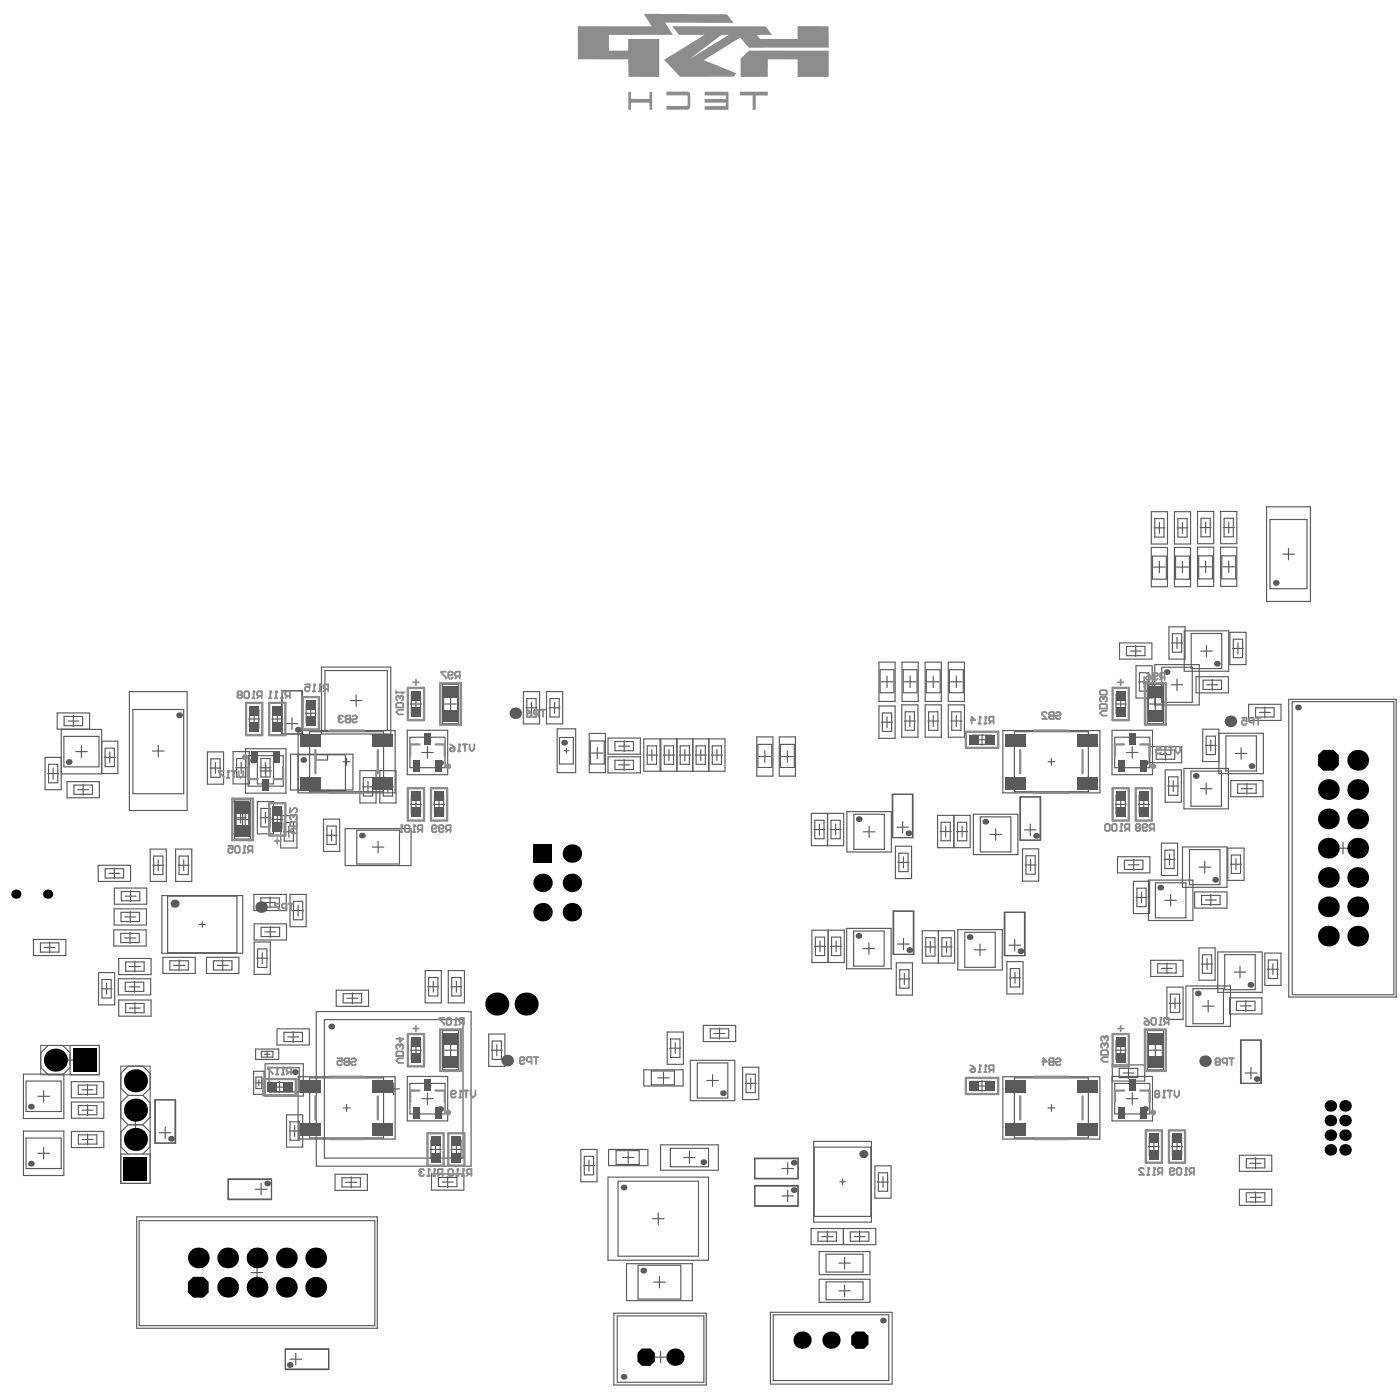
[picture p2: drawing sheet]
<svg xmlns="http://www.w3.org/2000/svg" width="404mm" height="403mm" viewBox="0 0 404 403" stroke-linecap="round" stroke-linejoin="round" font-family="sans-serif">
<g fill="none" stroke="#5a5a5a" stroke-width=".33">
<path d="M331.9 147.5h4.7v9.3h-4.7zM331.9 157.8h4.7v11.3h-4.7zM332.6 152.1h3.2M332.9 149.5h2.7v5.3h-2.7zM334.2 150.6v3.1M338.5 147.5h4.7v9.3h-4.7zM338.5 157.8h4.7v11.3h-4.7zM339.3 152.1h3.2M339.5 149.5h2.7v5.3h-2.7zM340.9 150.6v3.1M345.2 147.4h4.7v9.3h-4.7zM345.2 157.7h4.7v11.3h-4.7z"/>
<path d="M346 152.1h3.1M346.2 149.4h2.7v5.3h-2.7zM347.5 150.5v3.1M351.9 147.4h4.6v9.3h-4.6zM351.9 157.7h4.6v11.3h-4.6zM352.6 152.1h3.2M352.9 149.4h2.6v5.3h-2.6zM354.2 150.5v3.1M365.1 146.1h12.7v27.2h-12.7zM366.1 149.7h10.7v20h-10.7zM369.8 159.7h3.3M371.4 158v3.4"/>
<path d="M332.2 160.3h4v6.6h-4zM332.6 163.4h3.3M334.2 161.8v3.3M338.9 160.3h4v6.6h-4zM339.2 163.4h3.3M340.9 161.8v3.3M345.5 160.2h4v6.7h-4zM345.9 163.4h3.3M347.5 161.7v3.3M352.2 160.2h4v6.7h-4zM352.5 163.4h3.4M354.2 161.7v3.3"/>
<path d="M37.3 199.3h16.7v34.3h-16.7zM81.2 199.1h6v12.5h-6zM81.3 199.1v12.5M87 199.1v12.5M92.7 192.3h20v19.3h-20zM117.6 198.3h4.6v9.3h-4.6zM127.6 197.3h4.6v11.3h-4.6zM127.9 199.8h4v6.6h-4zM150.9 199.3h4.6v9.4h-4.6zM157.5 199.3h4.7v9.4h-4.7zM253.4 190.9h4.6v11.3h-4.6zM253.7 193h4v6.7h-4z"/>
<path d="M254 196.5h3.4M255.7 194.8v3.4M260 190.9h4.7v11.3h-4.7zM260.4 193h4v6.7h-4zM260.7 196.5h3.3M262.4 194.8v3.4M266.7 190.9h4.7v11.3h-4.7zM267 193h4v6.7h-4zM267.4 196.5h3.3M269 194.8v3.4M273.4 190.9h4.6v11.3h-4.6zM273.7 193h4v6.7h-4z"/>
<path d="M274 196.5h3.3M275.7 194.8v3.4M320.7 198.3h4.7v9.3h-4.7zM322.7 185.3h9.4v4.7h-9.4zM324.7 186.3h5.4v2.7h-5.4zM325.8 187.6h3.2M327.4 186.1v3.1M327.5 191.9h4.6v9.3h-4.6zM328.2 196.5h3.2M328.5 193.9h2.6v5.3h-2.6zM329.8 195v3.1M330.7 197.3h4.7v11.3h-4.7z"/>
<path d="M331.1 199.8h4v6.6h-4zM332.9 191.6h12.8v11.6h-12.8zM334.9 192.3h8.8v10.1h-8.8zM337 180.7h4.6v9.3h-4.6zM337.6 197.4h3.4M337.7 185.3h3.2M338 182.7h2.6v5.3h-2.6zM339.3 183.7v3.2M339.3 195.7v3.3M341.4 181.8h12.8v11.7h-12.8zM343.4 182.6h8.8v10.1h-8.8zM344.8 195h9.3v4.7h-9.3z"/>
<path d="M346.1 187.6h3.4M346.8 196h5.3v2.7h-5.3zM347.8 186v3.3M347.9 197.4h3.1M349.5 195.8v3.2M354.5 182.2h4.7v9.4h-4.7zM355.3 186.9h3.1M355.5 184.2h2.7v5.4h-2.7zM356.9 185.3v3.2M16.5 205.5h9.3v4.6h-9.3zM17.7 218.3h-4.7v9.3h4.7v-17.4h11.6v12.8h-11.6M18.4 212.2h10.1v8.8h-10.1z"/>
<path d="M18.5 206.5h5.3v2.6h-5.3zM19.6 207.8h3.1M21.1 206.2v3.2M21.8 216.6h3.3M23.5 215v3.3M29.3 213.6h4.7v9.4h-4.7M30.1 218.3h3.1M30.3 215.6h2.7v5.4h-2.7zM31.6 216.7v3.2M38.3 204.5h14.7v24.3h-14.7zM44 216.5h3.3M45.6 214.8v3.3"/>
<path d="M59.8 216.7h4.6v9.3h-4.6zM60.8 218.7h2.6v5.3h-2.6zM62.1 219.8v3.2M67.2 216.6h4.7v9.3h-4.7zM68.2 218.6h2.7v5.4h-2.7zM69.5 219.7v3.2M70.8 215.8h11.6v12.8h-11.6zM70.9 202.6h4.7v9.3h-4.7zM71.5 217.8h10.2v8.8h-10.2zM71.7 207.2h3.2M71.9 204.6h2.7v5.3h-2.7zM73.3 205.7v3.1"/>
<path d="M74.2 216.6h4.7v9.3h-4.7zM75.2 218.6h2.7v5.4h-2.7zM76.5 219.7v3.2M77.6 202.6h4.7v9.3h-4.7zM78.4 207.2h3.1M78.6 204.6h2.7v5.3h-2.7zM79.9 205.7v3.1M82.5 208.6h3.3M83.8 217.4h17.9v10.3h-17.9zM84.2 206.9v3.3M85.9 217.5h13.7v10.4h-13.7M85.9 210.6h28v17.9h-28z"/>
<path d="M87.3 200.9h4.6v9.3h-4.6zM88 205.6h3.2M88.3 202.9h2.6v5.3h-2.6zM89.3 210.9h21.3v17.3h-21.3zM89.6 204v3.2M91.1 217.5v1.5h3.3v-1.5M93.7 210.6v-17.3h18v17.3M98.9 219.5h2M99.9 218.5v2M101 201.9h3.3M102.7 200.3v3.3M117.4 210.5h11.7v12.8h-11.7z"/>
<path d="M118.2 212.5h10.1v8.8h-10.1zM118.3 202.9h3.2M118.6 200.3h2.6v5.3h-2.6zM119.9 201.3v3.2M121.6 216.9h3.3M123.2 215.2v3.3M128.2 202.9h3.4M129.9 201.2v3.4M151.6 204h3.2M151.9 201.3h2.6v5.4h-2.6zM153.2 202.4v3.2M158.3 204h3.1"/>
<path d="M158.5 201.3h2.7v5.4h-2.7zM159.9 202.4v3.2M160.6 210.1h5.3v12.6h-5.3zM161.3 212.6h4v7.6h-4zM162.6 216.4h1.3M163.3 215.7v1.3M169.9 211.4h4.6v11.3h-4.6zM170.2 213.6h4v6.6h-4zM170.5 217h3.4M172.2 215.4v3.3M175.3 212.7h9.3v4.7h-9.3zM175.3 218.1h9.3v4.7h-9.3z"/>
<path d="M177.3 213.7h5.3v2.7h-5.3zM177.3 219.1h5.3v2.7h-5.3zM178.4 215.1h3.1M179.9 213.5v3.1M179.9 218.9v3.1M185.6 213h4.7v9.3h-4.7zM186.3 217.6h3.2M186.6 215h2.7v5.3h-2.7zM187.9 216.1v3.1M190.5 213h18.5v9.3h-18.5zM191.3 217.6h3.1M191.5 215h2.7v5.3h-2.7z"/>
<path d="M192.8 216.1v3.1M195.1 213v9.3M195.2 213v9.3M195.8 217.6h3.2M196.1 215h2.6v5.3h-2.6zM197.4 216.1v3.1M199.7 213v9.3M200.4 217.6h3.2M200.7 215h2.6v5.3h-2.6zM202 216.1v3.1M204.3 213v9.3M205.1 217.6h3.1"/>
<path d="M205.3 215h2.7v5.3h-2.7zM206.7 216.1v3.1M218.1 212.4h4.7v11.3h-4.7zM218.5 214.6h4v6.6h-4zM218.8 218h3.3M220.5 216.4v3.3M224.6 212.4h4.7v11.3h-4.7zM225 214.6h4v6.6h-4zM225.3 218h3.3M227 216.4v3.3M253.4 203.5h4.6v9.3h-4.6zM254.1 208.2h3.2"/>
<path d="M254.4 205.5h2.6v5.3h-2.6zM255.7 206.6v3.1M259.9 203.2h4.7v9.3h-4.7zM260.7 207.8h3.2M260.9 205.2h2.7v5.3h-2.7zM262.3 206.2v3.2M266.7 203.2h4.7v9.3h-4.7zM267.4 207.8h3.2M267.7 205.2h2.7v5.3h-2.7zM269 206.2v3.2M273.4 203.2h4.6v9.3h-4.6zM274.1 207.8h3.2"/>
<path d="M274.4 205.2h2.6v5.3h-2.6zM275.7 206.2v3.2M278.4 210.9h9.4v4.7h-9.4zM280.4 211.9h5.4v2.7h-5.4zM281.5 213.2h3.2M283.1 211.6v3.2M289.1 210.6h28v17.9h-28zM292.4 210.9h21.3v17.3h-21.3zM302.1 219.5h2M303.1 218.5v2M320.6 210.5h11.6v12.8h-11.6zM321.3 212.5h10.2v8.8h-10.2z"/>
<path d="M321.5 202.9h3.1M321.7 200.3h2.7v5.3h-2.7zM323.1 201.3v3.2M324.7 216.9h3.4M326.4 215.2v3.3M331.3 215.2h9.3v4.6h-9.3zM331.4 202.9h3.3M333.1 201.2v3.4M333.3 216.2h5.3v2.6h-5.3zM334.4 217.5h3.1M336 215.9v3.2M347.5 214.8h3.1"/>
<path d="M347.7 212.2h2.7v5.3h-2.7zM349 213.3v3.1M351.4 211.3h12.8v11.7h-12.8v-12.8h-4.7v9.3h4.7M353.4 212.1h8.8v10.1h-8.8zM356.1 217.2h3.3M357.8 215.5v3.3M359.9 203h9.4v4.7h-9.4zM361.9 204h5.4v2.7h-5.4zM363 205.3h3.2M364.6 203.7v3.2M371.5 201.6h31v85.8h-31zM372.5 202.2h29.3v84.5h-29.3z"/>
<path d="M13.7 223h3.2M14 220.3h2.7v5.3h-2.7zM15.3 221.4v3.1M19.3 225.3h9.3v4.6h-9.3zM21.3 226.3h5.3v2.6h-5.3zM22.4 227.6h3.2M24 226v3.2M60.5 221.4h3.2M67 231h4.7v9.3h-4.7zM67.6 230.5h4.7v11.3h-4.7zM67.8 235.7h3.1M67.9 221.3h3.2"/>
<path d="M67.9 232.7h4v6.6h-4zM68 233h2.7v5.3h-2.7zM68.3 236.2h3.3M69.4 234.1v3.2M69.9 234.5v3.3M74.2 231h4.7v9.3h-4.7zM74.9 221.3h3.2M74.9 235.7h3.2M74.9 222.2h3.4M75.2 233h2.7v5.3h-2.7zM76.5 234.1v3.2M76.6 220.5v3.4"/>
<path d="M77.6 231.5h4.7v9.3h-4.7zM78.4 236.2h3.1M78.6 233.5h2.7v5.3h-2.7zM79.9 234.6v3.2M80.9 235.1h4.7v9.3h-4.7zM81.7 239.7h3.1M81.9 237.1h2.7v5.3h-2.7zM83.3 238.2v3.1M93.3 236.1h4.6v9.3h-4.6zM94.3 238.1h2.6v5.3h-2.6zM95.6 239.2v3.1M99.5 238.8h19v10.7h-19z"/>
<path d="M102.8 239.3h12.4v9.7h-12.4zM103.7 222.1h4.7v9.3h-4.7zM104.5 226.8h3.2M104.7 224.1h2.7v5.3h-2.7zM106.1 225.2v3.2M109.5 222.1h4.7v9.3h-4.7zM110.2 226.8h3.2M110.5 224.1h2.7v5.3h-2.7zM111.8 225.2v3.2M117.6 227.2h4.6v9.3h-4.6zM118.3 231.8h3.2M118.6 229.2h2.6v5.3h-2.6z"/>
<path d="M119.9 230.3v3.1M124.2 227.2h4.7v9.3h-4.7zM125 231.8h3.1M125.2 229.2h2.7v5.3h-2.7zM126.6 230.3v3.1M178.4 220.5h3.1M233.9 234.4h9.3v9.3h-9.3zM234.6 239.1h3.2M234.9 236.4h2.7v5.3h-2.7zM236.2 237.5v3.2M238.5 234.4v9.3M239.3 239.1h3.2"/>
<path d="M239.5 236.4h2.7v5.3h-2.7zM240.9 237.5v3.2M244.1 233.9h12.9v11.7h-12.9zM246.1 234.7h8.8v10.1h-8.8zM248.9 239.7h3.3M250.5 238.1v3.3M257.2 228.9h6v12.5h-6zM257.4 228.9v12.5M258.5 238.4h3.4M260.2 236.8v3.3M263 228.9v12.5M270.3 235h4.6v9.3h-4.6z"/>
<path d="M271 239.7h3.2M271.3 237h2.6v5.3h-2.6zM272.6 238.1v3.1M275 235h4.7v9.3h-4.7zM275.8 239.7h3.1M276 237h2.7v5.3h-2.7zM277.3 238.1v3.1M280.6 234.7h12.8v11.6h-12.8zM282.6 235.4h8.8v10.2h-8.8zM287 238.8v3.4M294 229.7h6v12.5h-6zM294.2 229.7v12.5"/>
<path d="M295.3 239.2h3.4M297 237.5v3.3M299.8 229.7v12.5M320.7 227.2h4.7v9.3h-4.7zM321.5 231.8h3.1M321.7 229.2h2.7v5.3h-2.7zM323.1 230.3v3.1M327.4 227.2h4.7v9.3h-4.7zM328.1 231.8h3.2M328.4 229.2h2.7v5.3h-2.7zM329.7 230.3v3.1M335.9 221.9h4.6v9.3h-4.6z"/>
<path d="M336.6 226.6h3.2M336.9 223.9h2.6v5.3h-2.6zM338.2 225v3.1M341.3 221.5h12.8v11.6h-12.8zM343.3 222.3h8.8v10.1h-8.8zM346 227.3h3.4M347.7 225.6v3.4M354.8 225h9.3v4.6h-9.3zM356.8 226h5.3v2.6h-5.3zM357.9 227.3h3.1M359.4 225.7v3.2M28.3 249.4h9.3v4.7h-9.3z"/>
<path d="M30.3 250.4h5.3v2.7h-5.3zM31.4 251.7h3.2M33 250.1v3.2M33 256h9.3v4.6h-9.3zM35 257h5.3v2.6h-5.3zM36.1 258.3h3.1M37.6 256.7v3.2M43.3 244.7h4.7v9.4h-4.7zM44 249.4h3.2M44.3 246.7h2.7v5.4h-2.7zM45.6 247.8v3.2M46.7 258.1h23.3v16.7h-23.3z"/>
<path d="M48.3 258.3h20v16.3h-20zM50.6 244.7h4.7v9.4h-4.7zM51.4 249.4h3.1M51.6 246.7h2.7v5.4h-2.7zM53 247.8v3.2M73.2 257.8h9.3v4.6h-9.3zM75.2 258.8h5.3v2.7h-5.3zM77.9 258.5v3.2M83.6 257.8h4.7v9.3h-4.7zM84.6 259.8h2.7v5.3h-2.7zM94 240.7h3.2M107.3 244.2h3.4"/>
<path d="M109 242.5v3.3M258.1 243.9h4.7v9.3h-4.7zM258.9 248.6h3.1M259.1 245.9h2.7v5.3h-2.7zM260.4 247v3.1M285.3 240.5h3.4M294.8 244.7h4.6v9.3h-4.6zM295.5 249.3h3.2M295.8 246.7h2.6v5.3h-2.6zM297.1 247.7v3.2M322.1 246.9h9.4v4.7h-9.4zM324.1 247.9h5.4v2.7h-5.4z"/>
<path d="M325.2 249.3h3.2M326.7 254h4.7v9.3h-4.7zM326.8 247.7v3.1M327.5 258.7h3.1M327.7 256h2.7v5.3h-2.7zM329.1 257.1v3.1M331.1 253.7h12.8v11.6h-12.8zM333.1 254.4h8.8v10.1h-8.8zM334.8 243h4.7v9.3h-4.7zM335.6 247.7h3.1M335.8 259.5h3.3M335.8 245h2.7v5.3h-2.7z"/>
<path d="M337.1 246.1v3.2M337.5 257.8v3.4M340.9 244.1h12.8v11.6h-12.8zM342.9 244.9h8.8v10.1h-8.8zM344.4 257.1h9.3v4.6h-9.3zM345.6 249.9h3.4M346.4 258.1h5.3v2.6h-5.3zM347.3 248.3v3.3M347.5 259.4h3.1M349 257.8v3.2M354 244.4h4.6v9.4h-4.6zM354.7 249.1h3.2"/>
<path d="M355 246.4h2.6v5.4h-2.6zM356.3 247.5v3.2M385.5 244.5h3.3M387.2 242.8v3.3M9.7 270.8h9.3v4.6h-9.3zM11.7 271.8h5.3v2.6h-5.3zM12.7 273.1h3.2M14.3 271.5v3.2M32.8 268h9.3v4.7h-9.3zM32.9 262h9.3v4.6h-9.3zM34.2 276.3h9.3v4.6h-9.3zM34.8 269h5.3v2.7h-5.3z"/>
<path d="M34.9 262.9h5.3v2.7h-5.3zM35.9 270.3h3.2M36 264.3h3.1M36.2 277.3h5.3v2.6h-5.3zM37.3 278.6h3.2M37.5 268.8v3.1M37.6 262.7v3.2M38.9 277v3.2M47 275.9h9.3v4.7h-9.3zM49 276.9h5.3v2.7h-5.3zM50 278.2h3.2M51.6 276.7v3.1"/>
<path d="M57.5 266.4h1.6M58.3 265.6v1.7M59.5 275.9h9.4v4.7h-9.4zM61.5 276.9h5.4v2.7h-5.4zM62.6 278.2h3.2M64.2 276.7v3.1M73.3 271.5h4.6v9.3h-4.6zM73.3 266.3h9.3v4.6h-9.3zM74 276.2h3.2M74.3 273.5h2.6v5.3h-2.6zM75.3 267.3h5.3v2.6h-5.3zM75.6 274.6v3.1"/>
<path d="M76.3 260.1h3.1M76.4 268.6h3.1M77.9 267v3.2M84.3 262.4h3.2M85.9 260.9v3.1M122.6 279.7h4.6v9.4h-4.6zM129.2 279.7h4.7v9.4h-4.7zM234.1 268.1h9.3v9.3h-9.3zM234.8 272.8h3.2M235.1 270.1h2.6v5.3h-2.6zM236.4 271.2v3.1M238.7 268.1v9.3"/>
<path d="M239.5 272.8h3.1M239.7 270.1h2.7v5.3h-2.7zM241 271.2v3.1M244.1 267.6h12.8v11.6h-12.8zM246.1 268.3h8.8v10.2h-8.8zM248.8 273.4h3.3M250.5 271.7v3.4M257.5 262.6h5.9v12.5h-5.9zM257.6 262.6v12.5M258.4 277.5h4.6v9.3h-4.6zM258.8 272.1h3.3M259.4 279.5h2.6v5.3h-2.6z"/>
<path d="M260.4 270.4v3.4M263.3 262.6v12.5M265.9 268.3h9.3v9.3h-9.3zM266.6 272.9h3.2M266.9 270.3h2.6v5.3h-2.6zM268.2 271.3v3.2M270.5 268.3v9.3M271.3 272.9h3.1M271.5 270.3h2.7v5.3h-2.7zM272.9 271.3v3.2M276.1 267.9h12.8v11.7h-12.8zM278.1 268.7h8.8v10.1h-8.8z"/>
<path d="M280.8 273.8h3.4M282.5 272.1v3.3M289.5 262.9h6v12.5h-6zM289.7 262.9v12.5M290.3 277.2h4.6v9.3h-4.6zM290.8 272.4h3.4M291.3 279.2h2.6v5.3h-2.6zM292.5 270.8v3.3M295.3 262.9v12.5M331.7 276.8h9.3v4.6h-9.3zM333.7 277.8h5.3v2.6h-5.3zM334.8 279.1h3.2"/>
<path d="M336.4 277.5v3.2M345.6 273.2h4.7v9.3h-4.7zM346.4 277.9h3.1M346.6 275.2h2.7v5.3h-2.7zM348 276.3v3.1M351 274.4h12.9v11.6h-12.9zM353.1 275.1h8.7v10.1h-8.7zM357.4 278.5v3.4M364.6 274.7h4.7v9.3h-4.7zM365.4 279.4h3.1M365.6 276.7h2.7v5.3h-2.7zM366.9 277.8v3.1"/>
<path d="M28.4 280.3h4.7v9.3h-4.7zM29.1 285h3.2M29.4 282.3h2.7v5.3h-2.7zM30.7 283.4v3.2M34.1 282.1h9.3v4.7h-9.3zM34.2 288.2h9.3v4.7h-9.3zM36.1 283.1h5.3v2.7h-5.3zM36.2 289.2h5.3v2.7h-5.3zM37.2 284.4h3.2M37.3 290.6h3.2M38.8 282.9v3.1M38.9 289v3.1"/>
<path d="M79.8 296.5h9.4v4.7h-9.4zM81.8 297.5h5.4v2.7h-5.4zM82.9 298.9h3.2M84.5 297.3v3.2M91.2 291.6h44.6v44.5h-44.6zM93.5 293.9h40v39.9h-40zM96.9 285.4h9.3v4.7h-9.3zM98.9 286.4h5.3v2.7h-5.3zM100 287.7h3.2M101.6 286.1v3.2M117.6 298h4.6v9.4h-4.6zM123.3 284.4h3.2"/>
<path d="M123.6 281.7h2.6v5.4h-2.6zM124.9 282.8v3.2M127.6 297h4.6v11.4h-4.6zM127.9 299.5h4v6.7h-4zM130 284.4h3.1M130.2 281.7h2.7v5.4h-2.7zM131.6 282.8v3.2M140.9 298h4.6v9.4h-4.6zM192.3 297.5h4.7v9.3h-4.7zM193.3 299.5h2.7v5.3h-2.7zM202.7 295.5h9.4v4.7h-9.4zM204.7 296.5h5.4v2.7h-5.4z"/>
<path d="M205.8 297.9h3.2M207.4 296.3v3.2M259.1 282.2h3.2M260.7 280.6v3.1M291 281.8h3.2M292.6 280.2v3.2M320.7 298h4.7v9.4h-4.7zM330.7 297h4.7v11.4h-4.7zM331.1 299.5h4v6.7h-4zM336.4 284.5h4.6v9.3h-4.6zM337.1 289.2h3.2M337.4 286.5h2.6v5.3h-2.6z"/>
<path d="M338.7 287.6v3.2M341.9 284.2h12.8v11.6h-12.8zM343.9 285h8.8v10.1h-8.8zM346.6 290h3.4M348.3 288.3v3.4M354.5 287.6h9.3v4.7h-9.3zM355.8 280.2h3.3M356.5 288.6h5.3v2.7h-5.3zM357.5 289.9h3.2M357.6 299.8h6v12.5h-6zM357.8 299.8v12.5M359.1 288.3v3.2"/>
<path d="M363.4 299.8v12.5M6.8 309.6h11.6v12.8h-11.6zM7.5 311.6h10.1v8.8h-10.1zM10.9 316h3.3M12.6 314.3v3.3M18.5 305.6h3.4M20.2 301.3h8.5v8.5h-8.5zM20.2 303.4l-2.1-2.1h-4.2l-2.2 2.1v4.3l2.2 2.1h4.2l2.1-2.1M20.6 311.8h9.3v4.6h-9.3zM20.6 317.6h9.3v4.7h-9.3zM22.6 312.8h5.3v2.6h-5.3zM22.6 318.6h5.3v2.7h-5.3z"/>
<path d="M23.6 314.1h3.2M23.7 320h3.1M25.2 312.5v3.2M25.3 318.4v3.2M36.9 315.7l-2.1-2.1v-4.2l2.1-2.1h4.3l2.1 2.1v4.2l-2.1 2.1M36.9 315.7l-2.1 2.1v4.3l2.1 2.1M36.9 315.7h4.3M41.2 315.7l2.1 2.1v4.3l-2.1 2.1M44.6 317h6v12.5h-6zM44.8 317v12.5M50.5 317v12.5M73.1 308.8h3v6.6h-3z"/>
<path d="M73.7 302.4h6.6v3h-6.6zM73.8 312.1h1.6M73.8 310.4h1.6v3.4h-1.6zM74.6 311.3v1.6M75.4 303h3.3v1.7h-3.3zM75.9 311h9.4v4.7h-9.4zM76.2 303.9h1.7M76.4 306.6h11v9.3h-11zM77 303v1.7M77.6 307.8h8.7v7h-8.7zM77.9 312h5.4v2.7h-5.4zM79 313.3h3.2"/>
<path d="M80.6 311.8v3.1M85.9 310.3h28v18h-28zM89.3 310.7h21.3v17.3h-21.3zM98.9 319.3h2M99.9 318.3v2M111.8 313.8h3.4M113.5 312.2v3.3M117.4 310.3h11.7v12.8h-11.7zM118.2 312.3h10.1v8.8h-10.1zM118.3 302.7h3.2M118.6 300h2.6v5.4h-2.6zM119.9 301.1v3.2"/>
<path d="M121.6 316.7h3.3M123.2 315v3.3M128.2 302.7h3.4M129.9 301v3.4M141.6 302.7h3.2M141.9 300h2.6v5.4h-2.6zM143.2 301.1v3.2M185.6 308.4h11.3v4.6h-11.3zM187.8 308.7h6.6v4h-6.6zM189.6 310.7h3.3M191.3 309v3.3M193.1 302.1h3.2"/>
<path d="M194.7 300.5v3.2M199 305.6h12.8v11.6h-12.8zM201 306.4h8.8v10.1h-8.8zM203.7 311.4h3.4M205.4 309.8v3.3M214.1 307.6h4.6v9.3h-4.6zM214.8 312.3h3.2M215.1 309.6h2.6v5.3h-2.6zM216.4 310.7v3.1M278.4 310.7h9.4v4.6h-9.4zM280.4 311.7h5.4v2.6h-5.4zM281.5 313h3.2"/>
<path d="M283.1 311.4v3.2M289.1 310.3h28v18h-28zM292.4 310.7h21.3v17.3h-21.3zM302.1 319.3h2M303.1 318.3v2M320.6 310.3h11.6v12.8h-11.6zM320.6 306.9h9.4v4.7h-9.4zM321.3 312.3h10.2v8.8h-10.2zM321.5 302.7h3.1M321.7 300h2.7v5.4h-2.7zM322.6 307.9h5.4v2.7h-5.4zM323.1 301.1v3.2"/>
<path d="M323.7 309.3h3.2M324.7 316.7h3.4M325.3 307.7v3.1M326.4 315v3.3M331.4 302.7h3.3M333.1 301v3.4M358.9 309.3h3.4M360.6 307.6v3.3M6.8 326h11.6v12.8h-11.6zM7.5 328h10.1v8.8h-10.1zM10.9 332.4h3.3M12.6 330.7v3.4"/>
<path d="M20.6 326.1h9.3v4.6h-9.3zM22.6 327.1h5.3v2.7h-5.3zM23.7 328.4h3.1M25.3 326.8v3.2M34.8 332.6h8.5v8.5h-8.5zM36.9 324.2h4.3M36.9 324.2l-2.1 2.1v4.2l2.1 2.1M39.1 322.5v3.3M41.2 324.2l2.1 2.1v4.2l-2.1 2.1M46 326.5h3.3M47.6 324.8v3.3M65.8 339.8h12.5v6h-12.5z"/>
<path d="M65.8 339.9h12.5M82.6 321.3h4.7v9.3h-4.7zM83.3 326h3.2M83.6 323.3h2.7v5.3h-2.7zM84.9 324.4v3.2M96.6 338.5h9.3v4.6h-9.3zM98.6 339.5h5.3v2.6h-5.3zM101.2 339.2v3.2M123.2 326.6h4.7v9.4h-4.7zM124 331.3h3.1M124.2 328.6h2.7v5.4h-2.7zM124.4 338.4h9.3v4.6h-9.3z"/>
<path d="M125.6 329.7v3.2M126.4 339.4h5.3v2.6h-5.3zM129.1 339.1v3.2M129.2 326.6h4.7v9.4h-4.7zM130 331.3h3.1M130.2 328.6h2.7v5.4h-2.7zM131.6 329.7v3.2M167.4 331.3h4.7v9.3h-4.7zM168.2 336h3.2M168.4 333.3h2.7v5.3h-2.7zM169.8 334.4v3.1M175.3 339.3h28.9v23.9h-28.9z"/>
<path d="M175.4 331.3h11.4v4.7h-11.4zM177.6 331.6h6.7v4h-6.7zM179.4 333.6h3.4M181.1 332v3.3M190.4 330h16.7v7.3h-16.7zM193.3 331h10.9v5.3h-10.9zM197.1 333.6h3.3M198.7 332v3.3M217.6 333.8h12.5v6h-12.5zM217.6 339.6h12.5M217.6 334h12.5M225.4 336.8h3.3"/>
<path d="M227.1 335.1v3.4M234.6 329h16.6v23.3h-16.6zM234.7 330.6h16.3v20h-16.3zM242.9 339.8v1.6M252.2 336h4.7v9.4h-4.7zM253.2 338h2.7v5.4h-2.7zM254.5 339.1v3.2M330.3 325.8h4.7v9.3h-4.7zM331.1 330.5h3.1M331.3 327.8h2.7v5.3h-2.7zM332.6 328.9v3.1M337 325.8h4.6v9.3h-4.6z"/>
<path d="M337.7 330.5h3.2M338 327.8h2.6v5.3h-2.6zM339.3 328.9v3.1M357.3 333h9.3v4.6h-9.3zM359.3 334h5.3v2.6h-5.3zM360.4 335.3h3.1M361.9 333.7v3.2M39.4 350.7h69.4v32.1h-69.4zM40.1 351.8h68v30.3h-68zM65.8 345.6h12.5M73.6 342.8h3.3M75.3 341.1v3.3"/>
<path d="M99.7 340.8h3.1M127.5 340.7h3.1M178.2 340.4h23.1v21.7h-23.1zM188.1 351.3h3.3M189.8 349.6v3.3M217.6 341.7h12.5v6h-12.5zM217.6 347.5h12.5M217.6 341.9h12.5M225.4 344.7h3.3M227.1 343v3.4M233.8 354.1h18.7v4.6h-18.7zM235.8 355.1h5.3v2.6h-5.3z"/>
<path d="M236.9 356.4h3.1M238.5 354.8v3.2M242 340.6h1.7M243.1 354.1v4.6M245.1 355.1h5.4v2.6h-5.4zM246.2 356.4h3.2M247.8 354.8v3.2M253 340.7h3.1M357.3 342.8h9.3v4.6h-9.3zM359.3 343.8h5.3v2.6h-5.3zM360.4 345.1h3.1M361.9 343.5v3.2"/>
<path d="M72.4 366.8h3.4M74.1 365.1v3.4M177 378.5h26.6v20.7h-26.6zM177.9 379.3h25v19.1h-25zM180.6 364.2h19v10.7h-19zM183.9 364.7h12.4v9.7h-12.4zM188.4 369.5h3.4M190.1 367.9v3.3M222.1 378.2h35.1v20.7h-35.1zM222.9 378.9h33.3v19h-33.3zM236.1 360.7h14.7v6.7h-14.7zM236.1 368.7h14.7v6.7h-14.7z"/>
<path d="M238.1 361.5h10.7v5.1h-10.7zM238.1 369.5h10.7v5.1h-10.7zM241.8 364.1h3.3M241.8 372h3.3M243.5 362.4v3.3M243.5 370.4v3.3M82.3 388.8h12.5v5.9h-12.5zM82.3 388.9h12.5M82.3 394.6h12.5M83.6 391.8h3.3M85.3 390.1v3.3M188.8 391.2h3.3"/>
<path d="M190.4 389.5v3.3M237.9 386.3h3.3M239.5 384.6v3.3"/>
</g>
<path d="M11.7 301.3h17v8.5h-17zM34.8 307.3h8.5v33.8h-8.5z" fill="none" stroke="#5a5a5a" stroke-width=".29"/>
<g fill="#5a5a5a">
<circle cx="87.4" cy="219" r=".83"/>
<circle cx="374.2" cy="203.9" r=".83"/>
<circle cx="95.5" cy="295.9" r=".83"/>
<circle cx="49.3" cy="328.2" r=".83"/>
<circle cx="345.3" cy="286.3" r=".83"/>
<circle cx="334.5" cy="255.8" r=".83"/>
<circle cx="360.4" cy="283.9" r=".83"/>
<circle cx="344.7" cy="223.7" r=".83"/>
<circle cx="350.3" cy="253.6" r=".83"/>
<circle cx="360.8" cy="220.8" r=".83"/>
<circle cx="367.8" cy="168" r=".83"/>
<circle cx="336.3" cy="193.7" r=".83"/>
<circle cx="350.8" cy="191.3" r=".83"/>
<circle cx="330.1" cy="319.7" r=".83"/>
<circle cx="298.7" cy="240.9" r=".83"/>
<circle cx="284" cy="236.8" r=".83"/>
<circle cx="19.8" cy="219.6" r=".83"/>
<circle cx="8.9" cy="319" r=".83"/>
<circle cx="8.9" cy="335.4" r=".83"/>
<circle cx="179.8" cy="342.3" r=".83"/>
<circle cx="228.8" cy="343" r=".83"/>
<circle cx="228.8" cy="335.1" r=".83"/>
<circle cx="179.8" cy="396.8" r=".83"/>
<circle cx="126.9" cy="219.9" r=".83"/>
<circle cx="362.3" cy="311" r=".83"/>
<circle cx="254.5" cy="380.6" r=".83"/>
<circle cx="248.9" cy="332.6" r="1.16"/>
<circle cx="279.5" cy="270.1" r=".83"/>
<circle cx="294.2" cy="274.2" r=".83"/>
<circle cx="262.1" cy="273.8" r=".83"/>
<circle cx="247.5" cy="269.7" r=".83"/>
<circle cx="247.5" cy="236.1" r=".83"/>
<circle cx="261.9" cy="240.2" r=".83"/>
<circle cx="202.7" cy="335" r=".83"/>
<circle cx="185.4" cy="366.2" r=".83"/>
<circle cx="85.8" cy="210.3" r=".83"/>
<circle cx="104.3" cy="240.8" r=".83"/>
<circle cx="51.6" cy="206.2" r=".83"/>
<circle cx="50.3" cy="260.5" r="1.16"/>
<circle cx="83.5" cy="393.4" r=".83"/>
<circle cx="77" cy="341.1" r=".83"/>
<circle cx="208.4" cy="315.1" r=".83"/>
<circle cx="126.9" cy="319.7" r=".83"/>
<circle cx="85" cy="309" r=".83"/>
<circle cx="162.6" cy="214.1" r=".83"/>
<circle cx="72.9" cy="219.2" r=".83"/>
<circle cx="330.1" cy="219.9" r=".83"/>
</g>
<g fill="#8c8c8c">
<path d="M166.6 7.6h21.2l-2.2-3.6 24 .1 1.8 2.5-19.6-.1 2.2 3.5-18.5 .1 .1 4.5h5.5v-3.4h8.9v11h-8.8l-.1-5.1h-14.5z"/>
<path d="M214.7 15.8l1.1-1.2h23l.1 7.5-8.9 .1-.1-5.1h-4.8h-3.7l-.1 5.1h-7.8v-5.2z"/>
<path d="M213.3 26.4h8v1.1h-3.4v4.1l-.9 .1v-4.2h-3.7z"/>
<path d="M203.1 26.5l6.9-.1v5.3h-6.9v-1.1h6.1l.1-.9-6.2-.1 .1-1.1h6v-.9l-6-.1z"/>
<path d="M192.1 26.4l6.5 .1 .4 .9v3.2l-.3 .8-.5 .2h-6.1v-1.1h6l.1-2.5-.2-.5h-5.9z"/>
<path d="M181.1 26.5h.8v2h5.3v-2h.8v5.1h-.8v-2h-5.3v2l-.8 .1z"/>
<path d="M193.8 7.6l2 2.5h7.3l-11.7 7.1 4.7 4.9h15.4l.7-1-9.3-3.7 10.5-6.6 2.5 3 23-.1-.1-6.1h-8.8l-.1 3.6h-10.8l-.9-1.1 4.3-.1-1.8-2.4zM198.9 16.9l9.1-6.8h2z"/>
</g>
<g fill="none" stroke="#8c8c8c" stroke-width=".67">
<path d="M117.6 198.3h4.6v9.3h-4.6zM126.9 196.9h6v12h-6zM320.7 198.3h4.7v9.3h-4.7zM330.1 196.9h6v12h-6zM70.9 202.6h4.7v9.3h-4.7zM77.6 202.6h4.7v9.3h-4.7zM87.3 200.9h4.6v9.3h-4.6zM90.9 216.2v6.7M94.9 210.6h10M108.9 216.2v6.7M120.9 214.6h-2.7v3.3M125.6 214.6h2.6v3.3"/>
<path d="M278.4 210.9h9.4v4.7h-9.4zM294.1 216.2v6.7M298.1 210.6h10M312.1 216.2v6.7M324.1 214.6h-2.7v3.3M328.7 214.6h2.7v3.3M66.9 230.2h6v12h-6zM71.6 221.2v3.3h2.7M77.6 231.5h4.7v9.3h-4.7zM81.6 221.2v3.3h-2.7M94.9 228.5h10M117.6 227.2h4.6v9.3h-4.6z"/>
<path d="M124.2 227.2h4.7v9.3h-4.7zM298.1 228.5h10M320.7 227.2h4.7v9.3h-4.7zM327.4 227.2h4.7v9.3h-4.7zM117.6 298h4.6v9.4h-4.6zM126.9 296.7h6v12h-6zM320.7 298h4.7v9.4h-4.7zM330.1 296.7h6v12h-6zM75.9 311h9.4v4.7h-9.4zM90.9 316v6.7M94.9 310.3h10M108.9 316v6.7"/>
<path d="M120.9 314.3h-2.7v3.4M125.6 314.3h2.6v3.4M278.4 310.7h9.4v4.6h-9.4zM294.1 316v6.7M298.1 310.3h10M312.1 316v6.7M324.1 314.3h-2.7v3.4M328.7 314.3h2.7v3.4M94.9 328.3h10M123.2 326.6h4.7v9.4h-4.7zM129.2 326.6h4.7v9.4h-4.7zM298.1 328.3h10"/>
<path d="M330.3 325.8h4.7v9.3h-4.7zM337 325.8h4.6v9.3h-4.6z"/>
</g>
<path d="M119.1 196.7h1.6M119.9 195.8v1.7M322.2 196.7h1.7M323.1 195.8v1.7M79.1 242.4h1.7M79.9 241.6v1.6M119.1 296.5h1.6M119.9 295.6v1.7M322.2 296.5h1.7M323.1 295.6v1.7" fill="none" stroke="#8c8c8c" stroke-width=".5"/>
<path d="M132.4 316.3h.7M132.7 314.3v2M133.7 314.3h1.4M134.4 314.3v2M135.7 314.3v1.4l.7 .6 .6-.6v-1.4" fill="none" stroke="#8c8c8c" stroke-width=".53"/>
<circle cx="132.7" cy="314.3" r=".27" fill="#8c8c8c"/>
<path d="M130.1 315.3h1l.3-.3v-.3l-.3-.4h-.7l-.3 .4v1.3l.3 .3h.7l.3-.3M132.7 314.3l.4 .4M335.2 316.3h.7M335.6 314.3v2M336.6 314.3h1.3M337.2 314.3v2M338.5 314.3v1.4l.7 .6 .7-.6v-1.4" fill="none" stroke="#8c8c8c" stroke-width=".53"/>
<circle cx="335.6" cy="314.3" r=".27" fill="#8c8c8c"/>
<path d="M65.4 224.2h.7M65.8 222.2v2M66.8 222.2h1.3M67.4 222.2v2M68.8 222.2v1.3l.6 .7 .7-.7v-1.3M333.2 315.3l-.3-.3v-.3l.3-.4h.7l.3 .4v.3l-.3 .3M333.2 315.3l-.3 .4v.3l.3 .3h.7l.3-.3v-.3l-.3-.4M333.2 315.3h.7M335.6 314.3l.3 .4" fill="none" stroke="#8c8c8c" stroke-width=".53"/>
<circle cx="65.8" cy="222.2" r=".27" fill="#8c8c8c"/>
<path d="M132.1 216.5h.6M132.4 214.6v1.9M133.4 214.6h1.3M134.1 214.6v1.9M135.4 214.6v1.3l.7 .6 .6-.6v-1.3M64.4 222.2h-1.3v.3l1.3 1.4v.3M65.8 222.2l.3 .3" fill="none" stroke="#8c8c8c" stroke-width=".53"/>
<circle cx="132.4" cy="214.6" r=".27" fill="#8c8c8c"/>
<path d="M129.7 214.6l1.4 1M130.1 215.6h1v.6l-.4 .3h-.6l-.4-.3v-.3zM132.4 214.6l.3 .3M335.6 217.2h.6M335.9 215.2v2M336.9 215.2h1.3M337.5 215.2v2M338.9 215.2v1.3l.6 .7 .7-.7v-1.3" fill="none" stroke="#8c8c8c" stroke-width=".53"/>
<circle cx="335.9" cy="215.2" r=".27" fill="#8c8c8c"/>
<path d="M333.2 215.2h1.4v1l-.7-.3h-.3l-.4 .3v.7l.4 .3h.6l.4-.3M335.9 215.2l.3 .4M114.6 303h1.3l.3 .4v1h-2v-1zM115.6 301h.3l.3 .4v.6l-.3 .4M116.2 305h-1.3l-.7 .7 .7 .7h1.3" fill="none" stroke="#8c8c8c" stroke-width=".53"/>
<circle cx="115.6" cy="301" r=".27" fill="#8c8c8c"/>
<path d="M115.2 299v1.4l1-1h-2M115.2 301.4v.3M115.2 301.4l-.3-.4h-.3l-.4 .4v.6l.4 .4M115.6 301l-.4 .4M317.4 303l.3-.3h1.4l.3 .3v1h-2zM318.7 300.7h.4l.3 .3v.7l-.3 .3M319.4 304.7h-1.3l-.7 .7 .7 .6h1.3" fill="none" stroke="#8c8c8c" stroke-width=".53"/>
<circle cx="318.7" cy="300.7" r=".27" fill="#8c8c8c"/>
<path d="M318.7 298.7h.4l.3 .3v.7l-.3 .3M318.4 301v.4M318.4 301l-.3-.3h-.4l-.3 .3v.7l.3 .3M318.7 300.7l-.3 .3" fill="none" stroke="#8c8c8c" stroke-width=".53"/>
<circle cx="318.7" cy="298.7" r=".27" fill="#8c8c8c"/>
<path d="M83.6 237.2l.3-.4h1.4l.3 .4v1h-2zM84.9 234.8h.4l.3 .4v.6l-.3 .4M85.6 238.8h-1.3l-.7 .7 .7 .7h1.3M318.4 299v.4M318.4 299l-.3-.3h-.4l-.3 .3v.7l.3 .3M318.7 298.7l-.3 .3" fill="none" stroke="#8c8c8c" stroke-width=".53"/>
<circle cx="84.9" cy="234.8" r=".27" fill="#8c8c8c"/>
<path d="M114.2 202.9l.4-.3h1.3l.3 .3v1h-2zM115.6 200.6h.3l.3 .3v.7l-.3 .3M116.2 204.6h-1.3l-.7 .6 .7 .7h1.3M83.6 232.8v1.4l1.3-1.4h.4l.3 .4v.6l-.3 .4M84.6 235.2v.3M84.6 235.2l-.3-.4h-.4l-.3 .4v.6l.3 .4M84.9 234.8l-.3 .4" fill="none" stroke="#8c8c8c" stroke-width=".53"/>
<circle cx="115.6" cy="200.6" r=".27" fill="#8c8c8c"/>
<path d="M114.2 199.3v.6M114.2 199.6h2M115.2 200.9v.3M115.2 200.9l-.3-.3h-.3l-.4 .3v.7l.4 .3M115.6 200.6l-.4 .3" fill="none" stroke="#8c8c8c" stroke-width=".53"/>
<circle cx="116.2" cy="199.6" r=".27" fill="#8c8c8c"/>
<path d="M116.2 199.6l-.3 .3M317.4 202.9h1.3l.4 .3v1h-2v-1zM318.4 200.9h.3l.4 .3v.7l-.4 .3M319.1 204.9h-1.4l-.6 .7 .6 .6h1.4" fill="none" stroke="#8c8c8c" stroke-width=".53"/>
<circle cx="318.4" cy="200.9" r=".27" fill="#8c8c8c"/>
<g fill="none" stroke="#8c8c8c" stroke-width=".53">
<path d="M317.4 198.9h1.3l.4 .4v.6l-.4 .4h-1.3l-.3-.4v-.6zM151.9 204.6l1.3 1M152.2 205.6h1v.6l-.3 .4h-.7l-.3-.4v-.3zM155.2 205.9h-1l-.3-.3v-.7l.3-.3h1v2M155.9 204.6h1.3M156.5 204.6v2M318.1 201.2v.4M318.1 201.2l-.4-.3h-.3l-.3 .3v.7l.3 .3M318.4 200.9l-.3 .3M358 206.9h1.4v1l-.7-.3h-.3l-.4 .3v.7l.4 .3h.6l.4-.3M361.4 208.2h-1l-.4-.3v-.7l.4-.3h1v2M362 206.9h1.4"/>
<path d="M362.7 206.9v2M80.6 260.5h-1.3v.3l1.3 1.3v.3M82.6 261.8h-1l-.3-.3v-.7l.3-.3h1v1.9M83.3 260.5h1.3M83.9 260.5v1.9M100.6 305v2h-1l-.3-.3v-.3l.3-.4h1M101.2 305.4l.4-.4h.6l.4 .4v.3l-.4 .3h-.6l-.4 .4v.3l.4 .3h.6l.4-.3M149.9 305.7h1l.3-.3v-.4l-.3-.3h-.7l-.3 .3v1.4l.3 .3h.7l.3-.3M153.2 306h-1l-.3-.3v-.7l.3-.3h1v2M153.9 304.7h1.3M154.5 304.7v2M350.7 306h.7"/>
<path d="M350.7 306l-.3-.3v-.3l.3-.4h.7l.3 .4v.3l-.3 .3M350.7 306l-.3 .4v.3l.3 .3h.7l.3-.3v-.3l-.3-.4M353.7 306.4h-1l-.3-.4v-.6l.3-.4h1v2M354.4 305h1.3M355 305v2"/>
</g>
<circle cx="100.6" cy="306" r=".27" fill="#8c8c8c"/>
<path d="M97.3 305h1.3v1l-.7-.3h-.3l-.3 .3v.7l.3 .3h.7l.3-.3M100.6 305h-1l-.3 .4v.3l.3 .3h1M303.7 305v2h-1l-.3-.3v-.3l.3-.4h1M304.4 305.4l.3-.4h.7l.3 .4v.3l-.3 .3h-.7l-.3 .4v.3l.3 .3h.7l.3-.3" fill="none" stroke="#8c8c8c" stroke-width=".53"/>
<circle cx="303.7" cy="306" r=".27" fill="#8c8c8c"/>
<path d="M100.9 206.2v2h-1l-.3-.3v-.3l.3-.4h1M101.6 206.6l.3-.4h.7l.3 .4v.3l-.3 .3h-.7l-.3 .4v.3l.3 .3h.7l.3-.3M300.4 306h1.3l-1-1v2M303.7 305h-1l-.3 .4v.3l.3 .3h1" fill="none" stroke="#8c8c8c" stroke-width=".53"/>
<circle cx="100.9" cy="207.2" r=".27" fill="#8c8c8c"/>
<path d="M98.9 206.6l-.3-.4h-.7l-.3 .4v.3M100.9 206.2h-1l-.3 .4v.3l.3 .3h1" fill="none" stroke="#8c8c8c" stroke-width=".53"/>
<circle cx="97.6" cy="206.9" r=".27" fill="#8c8c8c"/>
<path d="M97.6 206.9l.3 .3M97.9 207.2h.4M97.9 207.2l-.3 .4v.3l.3 .3h.7l.3-.3M303.7 205.2v2h-1l-.3-.3v-.3l.3-.4h1M304.4 205.6l.3-.4h.7l.3 .4v.3l-.3 .3h-.7l-.3 .4v.3l.3 .3h.7l.3-.3" fill="none" stroke="#8c8c8c" stroke-width=".53"/>
<circle cx="303.7" cy="206.2" r=".27" fill="#8c8c8c"/>
<path d="M301.7 205.6l-.3-.4h-.7l-.3 .4v.3l1.3 1.3h-1.3M303.7 205.2h-1l-.3 .4v.3l.3 .3h1M81.3 309.7h.6M81.6 307.7v2M83.3 309l-.7 .7M83.9 309h-1l-.3-.3v-.7l.3-.3h1v2" fill="none" stroke="#8c8c8c" stroke-width=".53"/>
<circle cx="81.6" cy="307.7" r=".27" fill="#8c8c8c"/>
<path d="M79.6 309.7h.7M79.9 307.7v2M81.6 307.7l.3 .3" fill="none" stroke="#8c8c8c" stroke-width=".53"/>
<circle cx="79.9" cy="307.7" r=".27" fill="#8c8c8c"/>
<path d="M78.6 307.7h-1.3v.3l1.3 1.3v.4M79.9 307.7l.4 .3M283.8 309h.6M284.1 307v2M285.8 308.3l-.7 .7M286.4 308.3h-1l-.3-.3v-.6l.3-.4h1v2" fill="none" stroke="#8c8c8c" stroke-width=".53"/>
<circle cx="284.1" cy="307" r=".27" fill="#8c8c8c"/>
<path d="M282.1 309h.7M282.4 307v2M284.1 307l.3 .4" fill="none" stroke="#8c8c8c" stroke-width=".53"/>
<circle cx="282.4" cy="307" r=".27" fill="#8c8c8c"/>
<path d="M91.9 199.3h.7M92.3 197.3v2M93.9 198.6l-.6 .7M94.6 198.6h-1l-.3-.3v-.7l.3-.3h1v2M279.8 307l1.3 1M279.8 308.3l.3-.3h1v.7l-.3 .3h-.7l-.3-.3zM282.4 307l.4 .4" fill="none" stroke="#8c8c8c" stroke-width=".53"/>
<circle cx="92.3" cy="197.3" r=".27" fill="#8c8c8c"/>
<path d="M90.3 199.3h.6M90.6 197.3v2M92.3 197.3l.3 .3" fill="none" stroke="#8c8c8c" stroke-width=".53"/>
<circle cx="90.6" cy="197.3" r=".27" fill="#8c8c8c"/>
<path d="M87.9 197.3h1.4v1l-.7-.4h-.3l-.4 .4v.6l.4 .4h.6l.4-.4M90.6 197.3l.3 .3M283.8 208.6h.6M284.1 206.6v2M285.8 207.9l-.7 .7M286.4 207.9h-1l-.3-.3v-.7l.3-.3h1v2" fill="none" stroke="#8c8c8c" stroke-width=".53"/>
<circle cx="284.1" cy="206.6" r=".27" fill="#8c8c8c"/>
<path d="M282.1 208.6h.7M282.4 206.6v2M284.1 206.6l.3 .3" fill="none" stroke="#8c8c8c" stroke-width=".53"/>
<circle cx="282.4" cy="206.6" r=".27" fill="#8c8c8c"/>
<path d="M279.8 207.6h1.3l-1-1v2M282.4 206.6l.4 .3M124.9 338.9h.7M125.2 337v1.9M126.9 338.3l-.7 .6M127.6 338.3h-1l-.4-.3v-.7l.4-.3h1v1.9" fill="none" stroke="#8c8c8c" stroke-width=".53"/>
<circle cx="125.2" cy="337" r=".27" fill="#8c8c8c"/>
<path d="M123.2 338.9h.7M123.6 337v1.9M125.2 337l.4 .3" fill="none" stroke="#8c8c8c" stroke-width=".53"/>
<circle cx="123.6" cy="337" r=".27" fill="#8c8c8c"/>
<path d="M122.2 337.3l-.3-.3h-.7l-.3 .3v.3M123.6 337l.3 .3" fill="none" stroke="#8c8c8c" stroke-width=".53"/>
<circle cx="120.9" cy="337.6" r=".27" fill="#8c8c8c"/>
<path d="M120.9 337.6l.3 .4M121.2 338h.4M121.2 338l-.3 .3v.3l.3 .3h.7l.3-.3M332.4 338.6h.7M332.7 336.6v2M334.4 338l-.7 .6M335.1 338h-1l-.4-.4v-.6l.4-.4h1v2" fill="none" stroke="#8c8c8c" stroke-width=".53"/>
<circle cx="332.7" cy="336.6" r=".27" fill="#8c8c8c"/>
<path d="M330.7 338.6h.7M331.1 336.6v2M332.7 336.6l.4 .4" fill="none" stroke="#8c8c8c" stroke-width=".53"/>
<circle cx="331.1" cy="336.6" r=".27" fill="#8c8c8c"/>
<path d="M81.3 199.3v1.9M80.9 201.2h.7M82.9 200.6l-.6 .6M83.6 200.6h-1l-.3-.3v-.7l.3-.3h1v1.9M329.7 337l-.3-.4h-.7l-.3 .4v.3l1.3 1.3h-1.3M331.1 336.6l.3 .4" fill="none" stroke="#8c8c8c" stroke-width=".53"/>
<circle cx="81.3" cy="199.3" r=".27" fill="#8c8c8c"/>
<path d="M79.6 199.3v1.9M81.3 199.3l.3 .3M79.3 201.2h.6" fill="none" stroke="#8c8c8c" stroke-width=".53"/>
<circle cx="79.6" cy="199.3" r=".27" fill="#8c8c8c"/>
<path d="M77.9 199.3v1.9M79.6 199.3l.3 .3M77.6 201.2h.7" fill="none" stroke="#8c8c8c" stroke-width=".53"/>
<circle cx="77.9" cy="199.3" r=".27" fill="#8c8c8c"/>
<path d="M77.9 199.3l.4 .3M133.2 338.9h.7M133.6 337v1.9M135.2 338.3l-.6 .6M135.9 338.3h-1l-.3-.3v-.7l.3-.3h1v1.9" fill="none" stroke="#8c8c8c" stroke-width=".53"/>
<circle cx="133.6" cy="337" r=".27" fill="#8c8c8c"/>
<path d="M131.6 338.9h.6M131.9 337v1.9M133.6 337l.3 .3" fill="none" stroke="#8c8c8c" stroke-width=".53"/>
<circle cx="131.9" cy="337" r=".27" fill="#8c8c8c"/>
<path d="M129.2 337.3l.4-.3h.6l.4 .3v1.3l-.4 .3h-.6l-.4-.3zM131.9 337l.3 .3M341.5 338.6h.7M341.9 336.6v2M343.5 338l-.6 .6M344.2 338h-1l-.3-.4v-.6l.3-.4h1v2" fill="none" stroke="#8c8c8c" stroke-width=".53"/>
<circle cx="341.9" cy="336.6" r=".27" fill="#8c8c8c"/>
<path d="M73.1 199.3v1.9M72.8 201.2h.6M74.8 200.6l-.7 .6M75.4 200.6h-1l-.3-.3v-.7l.3-.3h1v1.9M337.2 337.6h1l.3-.3v-.3l-.3-.4h-.6l-.4 .4v1.3l.4 .3h.6l.3-.3M339.2 337l.3-.4h.7l.3 .4v1.3l-.3 .3h-.7l-.3-.3zM341.9 336.6l.3 .4" fill="none" stroke="#8c8c8c" stroke-width=".53"/>
<circle cx="73.1" cy="199.3" r=".27" fill="#8c8c8c"/>
<path d="M70.4 199.6l.4-.3h.6l.4 .3v1.3l-.4 .3h-.6l-.4-.3zM73.1 199.3l.3 .3M68.8 200.3l-.4-.4v-.3l.4-.3h.6l.4 .3v.3l-.4 .4M68.8 200.3l-.4 .3v.3l.4 .3h.6l.4-.3v-.3l-.4-.3M68.8 200.3h.6M131.1 295.4h.6M131.4 293.4v2M133.1 294.7l-.7 .7M133.7 294.7h-1l-.3-.3v-.7l.3-.3h1v2" fill="none" stroke="#8c8c8c" stroke-width=".53"/>
<circle cx="131.4" cy="293.4" r=".27" fill="#8c8c8c"/>
<path d="M128.1 293.4h-1.4v.3l1.4 1.3v.4M128.7 293.7l.4-.3h.6l.4 .3v1.3l-.4 .4h-.6l-.4-.4zM131.4 293.4l.3 .3M334.2 295.4h.7M334.6 293.4v2M336.2 294.7l-.6 .7M336.9 294.7h-1l-.3-.3v-.7l.3-.3h1v2" fill="none" stroke="#8c8c8c" stroke-width=".53"/>
<circle cx="334.6" cy="293.4" r=".27" fill="#8c8c8c"/>
<path d="M70.1 245.8h.7M70.4 243.8v2M72.1 245.2l-.7 .6M72.8 245.2h-1l-.4-.4v-.6l.4-.4h1v2M329.9 293.4l1.3 1M329.9 294.7l.3-.3h1v.6l-.3 .4h-.7l-.3-.4zM331.9 293.7l.3-.3h.7l.3 .3v1.3l-.3 .4h-.7l-.3-.4zM334.6 293.4l.3 .3" fill="none" stroke="#8c8c8c" stroke-width=".53"/>
<circle cx="70.4" cy="243.8" r=".27" fill="#8c8c8c"/>
<path d="M119.1 239.8h.6M119.4 237.8v2M121.1 239.2l-.7 .6M121.7 239.2h-1l-.3-.4v-.6l.3-.4h1v2M65.8 243.8h1.3v1l-.7-.3h-.3l-.3 .3v.7l.3 .3h.7l.3-.3M68.1 243.8h.7l.3 .4v1.3l-.3 .3h-.7l-.3-.3v-1.3zM70.4 243.8l.4 .4" fill="none" stroke="#8c8c8c" stroke-width=".53"/>
<circle cx="119.4" cy="237.8" r=".27" fill="#8c8c8c"/>
<path d="M115.4 239.8h.7M115.7 237.8v2M117.1 237.8h.6l.4 .4v1.3l-.4 .3h-.6l-.4-.3v-1.3zM119.4 237.8l.3 .4" fill="none" stroke="#8c8c8c" stroke-width=".53"/>
<circle cx="115.7" cy="237.8" r=".27" fill="#8c8c8c"/>
<path d="M115.7 237.8l.4 .4M322.9 239.5h.7M323.2 237.5v2M324.9 238.8l-.7 .7M325.6 238.8h-1l-.4-.3v-.7l.4-.3h1v2" fill="none" stroke="#8c8c8c" stroke-width=".53"/>
<circle cx="323.2" cy="237.5" r=".27" fill="#8c8c8c"/>
<g fill="none" stroke="#8c8c8c" stroke-width=".53">
<path d="M128.6 193.6h-1.4v.3l1.4 1.4v.3M129.2 194.6h1l.4-.3v-.4l-.4-.3h-.6l-.4 .3v1.4l.4 .3h.6l.4-.3M131.9 194.9l-.7 .7M132.6 194.9h-1l-.4-.3v-.7l.4-.3h1v2M330.4 195.3l.3-.4h1v.7l-.3 .3h-.7l-.3-.3zM330.4 193.9l1.3 1M332.4 194.9h1l.3-.3v-.3l-.3-.4h-.7l-.3 .4v1.3l.3 .3h.7l.3-.3M335.1 195.3l-.7 .6M335.7 195.3h-1l-.3-.4v-.6l.3-.4h1v2M124.6 238.8h1l.3-.3v-.3l-.3-.4h-.7l-.3 .4v1.3l.3 .3h.7l.3-.3M126.6 238.8h1l.3-.3v-.3l-.3-.4h-.7l-.3 .4v1.3l.3 .3h.7l.3-.3M129.2 239.2l-.6 .6"/>
<path d="M129.9 239.2h-1l-.3-.4v-.6l.3-.4h1v2M318.6 237.8l.3-.3h.7l.3 .3v1.4l-.3 .3h-.7l-.3-.3zM320.6 237.8l.3-.3h.7l.3 .3v1.4l-.3 .3h-.7l-.3-.3zM323.2 237.5l.4 .3M327.7 238.5l-.3-.3v-.4l.3-.3h.7l.3 .3v.4l-.3 .3M327.7 238.5l-.3 .3v.4l.3 .3h.7l.3-.3v-.4l-.3-.3M327.7 238.5h.7M329.4 238.5h1l.3-.3v-.4l-.3-.3h-.7l-.3 .3v1.4l.3 .3h.7l.3-.3M332.1 238.8l-.7 .7M332.7 238.8h-1l-.3-.3v-.7l.3-.3h1v2"/>
</g>
<g fill="none" stroke="#8c8c8c" stroke-width=".83">
<circle cx="70.6" cy="218.2" r=".42"/>
<circle cx="129.2" cy="220.9" r=".42"/>
<circle cx="332.4" cy="220.9" r=".42"/>
<circle cx="129.2" cy="320.7" r=".42"/>
<circle cx="332.4" cy="320.7" r=".42"/>
</g>
<g fill="#000">
<circle cx="391.4" cy="219.1" r="2.99"/>
<circle cx="382.9" cy="236" r="2.99"/>
<circle cx="382.9" cy="227.6" r="2.99"/>
<circle cx="391.4" cy="227.6" r="2.99"/>
<circle cx="391.4" cy="236" r="2.99"/>
<circle cx="4.6" cy="257.7" r="1.33"/>
<circle cx="13.7" cy="257.7" r="1.33"/>
<circle cx="156.4" cy="254.5" r="2.66"/>
<circle cx="164.9" cy="246" r="2.66"/>
<circle cx="164.9" cy="254.5" r="2.66"/>
<circle cx="382.9" cy="252.9" r="2.99"/>
<circle cx="382.9" cy="244.5" r="2.99"/>
<circle cx="391.4" cy="252.9" r="2.99"/>
<circle cx="391.4" cy="244.5" r="2.99"/>
<circle cx="156.4" cy="262.9" r="2.66"/>
<circle cx="164.9" cy="262.9" r="2.66"/>
<circle cx="382.9" cy="261.4" r="2.99"/>
<circle cx="382.9" cy="269.8" r="2.99"/>
<circle cx="391.4" cy="261.4" r="2.99"/>
<circle cx="391.4" cy="269.8" r="2.99"/>
<circle cx="143.2" cy="289.4" r="3.3"/>
<circle cx="151.7" cy="289.4" r="3.3"/>
<circle cx="16" cy="305.6" r="3.3"/>
<circle cx="39.1" cy="311.5" r="3.3"/>
<circle cx="39.1" cy="320" r="3.3"/>
<circle cx="383.5" cy="318.7" r="1.66"/>
<circle cx="387.7" cy="318.7" r="1.66"/>
<circle cx="39.1" cy="328.4" r="3.3"/>
<circle cx="383.5" cy="327.2" r="1.66"/>
<circle cx="383.5" cy="331.4" r="1.66"/>
<circle cx="383.5" cy="323" r="1.66"/>
<circle cx="387.7" cy="327.2" r="1.66"/>
<circle cx="387.7" cy="323" r="1.66"/>
<circle cx="387.7" cy="331.4" r="1.66"/>
<circle cx="57.2" cy="362.6" r="2.99"/>
<circle cx="65.6" cy="371" r="2.99"/>
<circle cx="65.6" cy="362.6" r="2.99"/>
<circle cx="74.1" cy="371" r="2.99"/>
<circle cx="74.1" cy="362.6" r="2.99"/>
<circle cx="82.5" cy="371" r="2.99"/>
<circle cx="82.5" cy="362.6" r="2.99"/>
<circle cx="91" cy="371" r="2.99"/>
<circle cx="91" cy="362.6" r="2.99"/>
<circle cx="194.6" cy="391.2" r="2.5"/>
<circle cx="231.2" cy="386.3" r="2.5"/>
<circle cx="239.5" cy="386.3" r="2.5"/>
</g>
<g fill="#000">
<path d="M379.9 217.6l1.5-1.5h3l1.5 1.5v3l-1.5 1.5h-3l-1.5-1.5z" fill-rule="evenodd"/>
<path d="M153.7 243.4h5.4v5.3h-5.4z" fill-rule="evenodd"/>
<path d="M21.1 302.2h6.7v6.7h-6.7z" fill-rule="evenodd"/>
<path d="M35.7 333.5h6.7v6.7h-6.7z" fill-rule="evenodd"/>
<path d="M54.2 369.5l1.5-1.5h3l1.5 1.5v3l-1.5 1.5h-3l-1.5-1.5z" fill-rule="evenodd"/>
<path d="M183.8 389.9l1.2-1.2h2.5l1.3 1.2v2.5l-1.3 1.3h-2.5l-1.2-1.3z" fill-rule="evenodd"/>
<path d="M245.4 385l1.2-1.2h2.5l1.3 1.2v2.5l-1.3 1.3h-2.5l-1.2-1.3z" fill-rule="evenodd"/>
</g>
<g fill="#5a5a5a">
<circle cx="354.7" cy="207.9" r="1.66"/>
<circle cx="146.2" cy="305.7" r="1.66"/>
<circle cx="347.4" cy="305.9" r="1.66"/>
<circle cx="75.3" cy="261.5" r="1.66"/>
<circle cx="148.5" cy="205.6" r="1.66"/>
</g>
<g fill="#5a5a5a">
<path d="M284 211.8h2.8v2.8h-2.8z" fill-rule="evenodd"/>
<path d="M88.2 206.5h2.8v2.8h-2.8z" fill-rule="evenodd"/>
<path d="M284 311.6h2.8v2.8h-2.8z" fill-rule="evenodd"/>
<path d="M81.5 311.9h2.8v2.9h-2.8z" fill-rule="evenodd"/>
<path d="M310.4 211.6h6v3.6h-6z" fill-rule="evenodd"/>
<path d="M289.8 211.6h6v3.6h-6z" fill-rule="evenodd"/>
<path d="M310.4 223.9h6v3.6h-6z" fill-rule="evenodd"/>
<path d="M289.8 223.9h6v3.6h-6z" fill-rule="evenodd"/>
<path d="M107.2 211.6h6v3.6h-6z" fill-rule="evenodd"/>
<path d="M86.6 211.6h6v3.6h-6z" fill-rule="evenodd"/>
<path d="M107.2 223.9h6v3.6h-6z" fill-rule="evenodd"/>
<path d="M86.6 223.9h6v3.6h-6z" fill-rule="evenodd"/>
<path d="M289.8 323.6h6v3.7h-6z" fill-rule="evenodd"/>
<path d="M310.4 323.6h6v3.7h-6z" fill-rule="evenodd"/>
<path d="M289.8 311.3h6v3.7h-6z" fill-rule="evenodd"/>
<path d="M310.4 311.3h6v3.7h-6z" fill-rule="evenodd"/>
<path d="M86.6 323.6h6v3.7h-6z" fill-rule="evenodd"/>
<path d="M107.2 323.6h6v3.7h-6z" fill-rule="evenodd"/>
<path d="M86.6 311.3h6v3.7h-6z" fill-rule="evenodd"/>
<path d="M107.2 311.3h6v3.7h-6z" fill-rule="evenodd"/>
<path d="M127.8 297.7h4.2v3.3h-4.2z" fill-rule="evenodd"/>
<path d="M127.8 304.4h4.2v3.3h-4.2z" fill-rule="evenodd"/>
<path d="M325.4 311h2v3.3h-2z" fill-rule="evenodd"/>
<path d="M322.2 319h2v3.3h-2z" fill-rule="evenodd"/>
<path d="M328.6 319h2v3.3h-2z" fill-rule="evenodd"/>
<path d="M331 304.4h4.1v3.3h-4.1z" fill-rule="evenodd"/>
<path d="M331 297.7h4.1v3.3h-4.1z" fill-rule="evenodd"/>
<path d="M122.2 211.2h2v3.4h-2z" fill-rule="evenodd"/>
<path d="M119.1 219.2h2v3.3h-2z" fill-rule="evenodd"/>
<path d="M125.4 219.2h2v3.3h-2z" fill-rule="evenodd"/>
<path d="M88.2 201.8h2.8v2.9h-2.8z" fill-rule="evenodd"/>
<path d="M279.3 211.8h2.9v2.8h-2.9z" fill-rule="evenodd"/>
<path d="M279.3 311.6h2.9v2.8h-2.9z" fill-rule="evenodd"/>
<path d="M76.9 311.9h2.8v2.9h-2.8z" fill-rule="evenodd"/>
<path d="M321.6 203.8h2.9v2.9h-2.9z" fill-rule="evenodd"/>
<path d="M321.6 199.2h2.9v2.8h-2.9z" fill-rule="evenodd"/>
<path d="M321.6 303.6h2.9v2.8h-2.9z" fill-rule="evenodd"/>
<path d="M321.6 299h2.9v2.8h-2.9z" fill-rule="evenodd"/>
<path d="M71.9 208.2h2.8v2.8h-2.8z" fill-rule="evenodd"/>
<path d="M71.9 203.5h2.8v2.8h-2.8z" fill-rule="evenodd"/>
<path d="M118.5 303.6h2.8v2.8h-2.8z" fill-rule="evenodd"/>
<path d="M118.5 299h2.8v2.8h-2.8z" fill-rule="evenodd"/>
<path d="M124.1 332.2h2.9v2.8h-2.9z" fill-rule="evenodd"/>
<path d="M124.1 327.6h2.9v2.8h-2.9z" fill-rule="evenodd"/>
<path d="M122.2 311h2v3.3h-2z" fill-rule="evenodd"/>
<path d="M119.1 319h2v3.3h-2z" fill-rule="evenodd"/>
<path d="M125.4 319h2v3.3h-2z" fill-rule="evenodd"/>
<path d="M130.1 327.6h2.9v2.8h-2.9z" fill-rule="evenodd"/>
<path d="M130.1 332.2h2.9v2.8h-2.9z" fill-rule="evenodd"/>
<path d="M337.9 331.4h2.8v2.8h-2.8z" fill-rule="evenodd"/>
<path d="M337.9 326.7h2.8v2.9h-2.8z" fill-rule="evenodd"/>
<path d="M331.2 326.7h2.8v2.9h-2.8z" fill-rule="evenodd"/>
<path d="M331.2 331.4h2.8v2.8h-2.8z" fill-rule="evenodd"/>
<path d="M125.1 232.8h2.9v2.8h-2.9z" fill-rule="evenodd"/>
<path d="M125.1 228.1h2.9v2.8h-2.9z" fill-rule="evenodd"/>
<path d="M72.4 216.6h2v3.3h-2z" fill-rule="evenodd"/>
<path d="M78.8 216.6h2v3.3h-2z" fill-rule="evenodd"/>
<path d="M75.6 224.5h2v3.4h-2z" fill-rule="evenodd"/>
<path d="M78.5 208.2h2.8v2.8h-2.8z" fill-rule="evenodd"/>
<path d="M78.5 203.5h2.8v2.8h-2.8z" fill-rule="evenodd"/>
<path d="M67.9 237.8h4.1v3.4h-4.1z" fill-rule="evenodd"/>
<path d="M67.9 231.2h4.1v3.3h-4.1z" fill-rule="evenodd"/>
<path d="M78.5 237.1h2.8v2.8h-2.8z" fill-rule="evenodd"/>
<path d="M78.5 232.4h2.8v2.9h-2.8z" fill-rule="evenodd"/>
<path d="M127.8 197.9h4.2v3.4h-4.2z" fill-rule="evenodd"/>
<path d="M127.8 204.6h4.2v3.3h-4.2z" fill-rule="evenodd"/>
<path d="M118.5 199.2h2.8v2.8h-2.8z" fill-rule="evenodd"/>
<path d="M118.5 203.8h2.8v2.9h-2.8z" fill-rule="evenodd"/>
<path d="M118.5 228.1h2.8v2.8h-2.8z" fill-rule="evenodd"/>
<path d="M118.5 232.8h2.8v2.8h-2.8z" fill-rule="evenodd"/>
<path d="M328.3 232.8h2.8v2.8h-2.8z" fill-rule="evenodd"/>
<path d="M328.3 228.1h2.8v2.8h-2.8z" fill-rule="evenodd"/>
<path d="M321.6 228.1h2.9v2.8h-2.9z" fill-rule="evenodd"/>
<path d="M321.6 232.8h2.9v2.8h-2.9z" fill-rule="evenodd"/>
<path d="M328.6 219.2h2v3.3h-2z" fill-rule="evenodd"/>
<path d="M322.2 219.2h2v3.3h-2z" fill-rule="evenodd"/>
<path d="M325.4 211.2h2v3.4h-2z" fill-rule="evenodd"/>
<path d="M331 197.9h4.1v3.4h-4.1z" fill-rule="evenodd"/>
<path d="M331 204.6h4.1v3.3h-4.1z" fill-rule="evenodd"/>
</g>
</svg>
